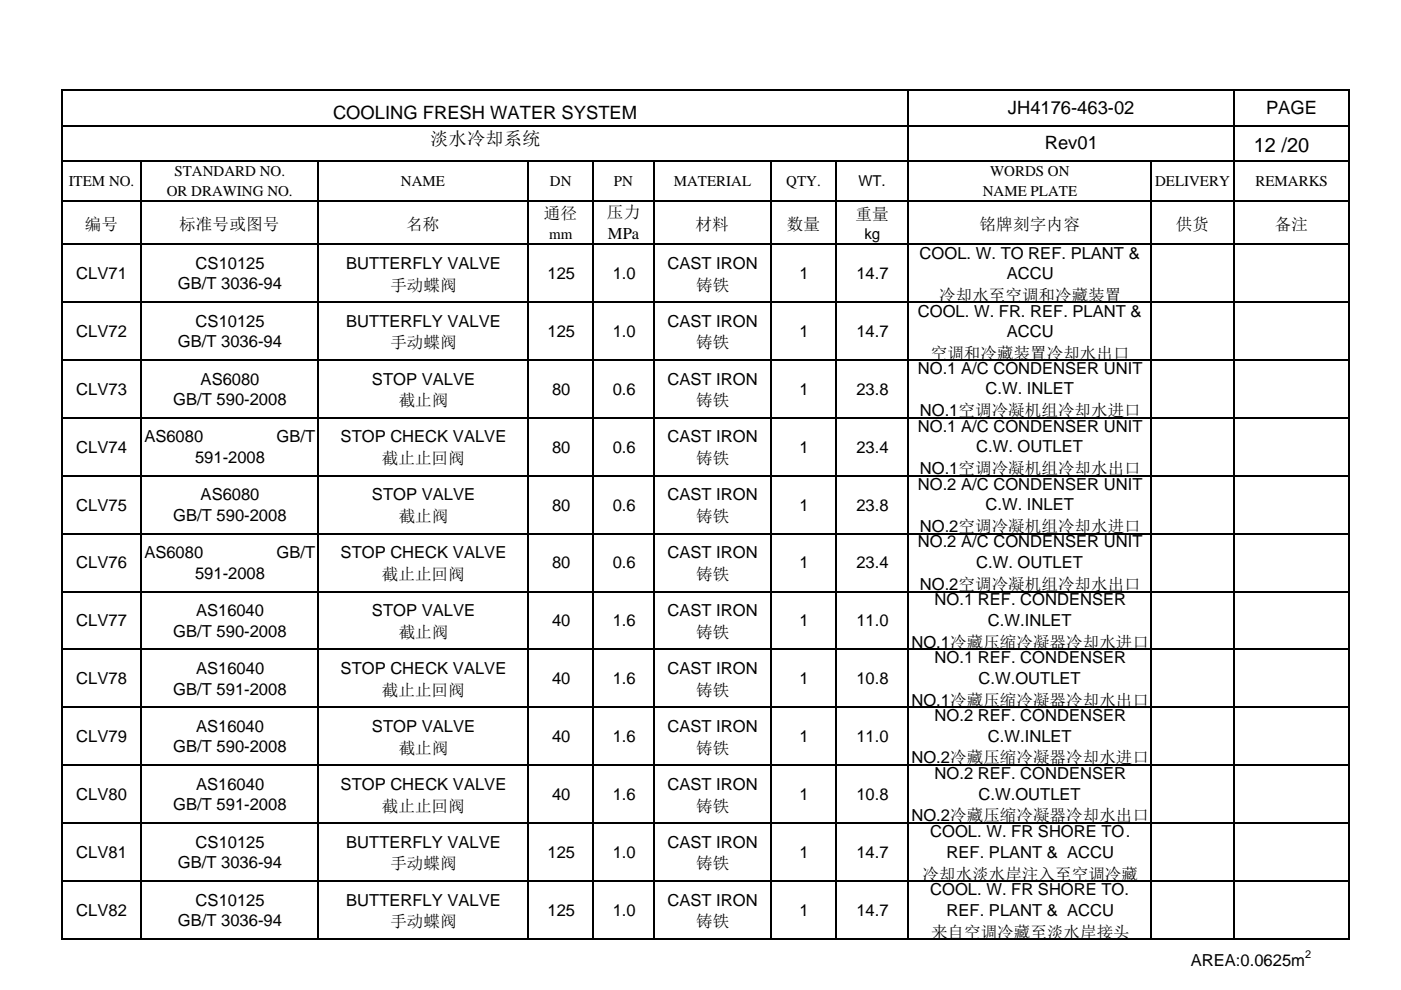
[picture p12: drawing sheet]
<svg xmlns="http://www.w3.org/2000/svg" width="297mm" height="210mm" viewBox="0 0 297 210" stroke-linecap="round" stroke-linejoin="round" font-family="sans-serif">
<defs><g id="words">
<text font-size="4.2" x="265.8" y="32.3">12 /20</text>
<g font-size="3.9">
<text x="70.6" y="25.3">COOLING FRESH WATER SYSTEM</text>
<text x="213.7" y="24.1">JH4176-463-02</text>
<text x="268.4" y="24.3">PAGE</text>
<text x="91.2" y="30.7">淡水冷却系统</text>
<text x="221.5" y="31.6">Rev01</text>
</g>
<g font-size="3.5">
<text x="115.3" y="46.5">通径</text>
<text x="128.7" y="46.3">压力</text>
<text x="181.4" y="46.6">重量</text>
<text x="18" y="48.7">编号</text>
<text x="38" y="48.7">标准号或图号</text>
<text x="86.1" y="48.7">名称</text>
<text x="128.9" y="50.8">MPa</text>
<text x="147.4" y="48.7">材料</text>
<text x="166.8" y="48.7">数量</text>
<text x="207.7" y="48.7">铭牌刻字内容</text>
<text x="249.3" y="48.7">供货</text>
<text x="270.3" y="48.7">备注</text>
<text x="16.2" y="59.2">CLV71</text>
<text x="41.5" y="57">CS10125</text>
<text x="73.4" y="57">BUTTERFLY VALVE</text>
<text x="116.1" y="59.2">125</text>
<text x="129.9" y="59.2">1.0</text>
<text x="141.5" y="57">CAST IRON</text>
<text x="169.5" y="59.2">1</text>
<text x="181.6" y="59.2">14.7</text>
<text x="195" y="54.9">COOL. W. TO REF. PLANT &amp;</text>
<text x="213.5" y="59.2">ACCU</text>
<text x="37.7" y="61.4">GB/T 3036-94</text>
<text x="82.8" y="61.6">手动蝶阀</text>
<text x="147.6" y="61.6">铸铁</text>
<text x="199.1" y="63.8">冷却水至空调和冷藏装置</text>
<text x="16.2" y="71.5">CLV72</text>
<text x="41.5" y="69.3">CS10125</text>
<text x="73.4" y="69.3">BUTTERFLY VALVE</text>
<text x="116.1" y="71.5">125</text>
<text x="129.9" y="71.5">1.0</text>
<text x="141.5" y="69.3">CAST IRON</text>
<text x="169.5" y="71.5">1</text>
<text x="181.6" y="71.5">14.7</text>
<text x="194.6" y="67.1">COOL. W. FR. REF. PLANT &amp;</text>
<text x="213.5" y="71.5">ACCU</text>
<text x="37.7" y="73.7">GB/T 3036-94</text>
<text x="82.8" y="73.9">手动蝶阀</text>
<text x="147.6" y="73.9">铸铁</text>
<text x="197.4" y="76.1">空调和冷藏装置冷却水出口</text>
<text x="16.2" y="83.7">CLV73</text>
<text x="42.5" y="81.6">AS6080</text>
<text x="78.9" y="81.6">STOP VALVE</text>
<text x="117" y="83.7">80</text>
<text x="129.9" y="83.7">0.6</text>
<text x="141.5" y="81.6">CAST IRON</text>
<text x="169.5" y="83.7">1</text>
<text x="181.6" y="83.7">23.8</text>
<text x="194.6" y="79.3">NO.1 A/C CONDENSER UNIT</text>
<text x="209" y="83.7">C.W. INLET</text>
<text x="36.7" y="85.9">GB/T 590-2008</text>
<text x="84.5" y="86.2">截止阀</text>
<text x="147.6" y="86.2">铸铁</text>
<text x="195" y="88.3">NO.1空调冷凝机组冷却水进口</text>
<text x="30.6" y="93.9">AS6080</text>
<text x="58.6" y="93.9">GB/T</text>
<text x="72.2" y="93.9">STOP CHECK VALVE</text>
<text x="141.5" y="93.9">CAST IRON</text>
<text x="194.6" y="91.6">NO.1 A/C CONDENSER UNIT</text>
<text x="207" y="95.9">C.W. OUTLET</text>
<text x="16.2" y="96">CLV74</text>
<text x="41.4" y="98.2">591-2008</text>
<text x="81" y="98.5">截止止回阀</text>
<text x="117" y="96">80</text>
<text x="129.9" y="96">0.6</text>
<text x="147.6" y="98.5">铸铁</text>
<text x="169.5" y="96">1</text>
<text x="181.6" y="96">23.4</text>
<text x="195" y="100.5">NO.1空调冷凝机组冷却水出口</text>
<text x="42.5" y="106.1">AS6080</text>
<text x="78.9" y="106.1">STOP VALVE</text>
<text x="141.5" y="106.1">CAST IRON</text>
<text x="194.6" y="103.8">NO.2 A/C CONDENSER UNIT</text>
<text x="16.2" y="108.3">CLV75</text>
<text x="36.7" y="110.5">GB/T 590-2008</text>
<text x="84.5" y="110.7">截止阀</text>
<text x="117" y="108.3">80</text>
<text x="129.9" y="108.3">0.6</text>
<text x="147.6" y="110.7">铸铁</text>
<text x="169.5" y="108.3">1</text>
<text x="181.6" y="108.3">23.8</text>
<text x="195" y="112.8">NO.2空调冷凝机组冷却水进口</text>
<text x="209" y="108.2">C.W. INLET</text>
<text x="30.6" y="118.4">AS6080</text>
<text x="58.6" y="118.4">GB/T</text>
<text x="72.2" y="118.4">STOP CHECK VALVE</text>
<text x="141.5" y="118.4">CAST IRON</text>
<text x="194.6" y="116.1">NO.2 A/C CONDENSER UNIT</text>
<text x="16.2" y="120.6">CLV76</text>
<text x="41.4" y="122.8">591-2008</text>
<text x="81" y="123">截止止回阀</text>
<text x="117" y="120.6">80</text>
<text x="129.9" y="120.6">0.6</text>
<text x="147.6" y="123">铸铁</text>
<text x="169.5" y="120.6">1</text>
<text x="181.6" y="120.6">23.4</text>
<text x="195" y="125.1">NO.2空调冷凝机组冷却水出口</text>
<text x="207" y="120.5">C.W. OUTLET</text>
<text x="41.6" y="130.7">AS16040</text>
<text x="78.9" y="130.7">STOP VALVE</text>
<text x="141.5" y="130.7">CAST IRON</text>
<text x="198.2" y="128.4">NO.1 REF. CONDENSER</text>
<text x="16.2" y="132.8">CLV77</text>
<text x="36.7" y="135">GB/T 590-2008</text>
<text x="84.5" y="135.3">截止阀</text>
<text x="117" y="132.8">40</text>
<text x="129.9" y="132.8">1.6</text>
<text x="147.6" y="135.3">铸铁</text>
<text x="169.5" y="132.8">1</text>
<text x="181.6" y="132.8">11.0</text>
<text x="193.2" y="137.4">NO.1冷藏压缩冷凝器冷却水进口</text>
<text x="209.5" y="132.8">C.W.INLET</text>
<text x="41.6" y="143">AS16040</text>
<text x="72.2" y="143">STOP CHECK VALVE</text>
<text x="141.5" y="143">CAST IRON</text>
<text x="198.2" y="140.7">NO.1 REF. CONDENSER</text>
<text x="16.2" y="145.1">CLV78</text>
<text x="36.7" y="147.3">GB/T 591-2008</text>
<text x="81" y="147.6">截止止回阀</text>
<text x="117" y="145.1">40</text>
<text x="129.9" y="145.1">1.6</text>
<text x="147.6" y="147.6">铸铁</text>
<text x="169.5" y="145.1">1</text>
<text x="181.6" y="145.1">10.8</text>
<text x="193.2" y="149.6">NO.1冷藏压缩冷凝器冷却水出口</text>
<text x="207.5" y="145">C.W.OUTLET</text>
<text x="41.6" y="155.2">AS16040</text>
<text x="78.9" y="155.2">STOP VALVE</text>
<text x="141.5" y="155.2">CAST IRON</text>
<text x="198.2" y="153">NO.2 REF. CONDENSER</text>
<text x="16.2" y="157.4">CLV79</text>
<text x="36.7" y="159.6">GB/T 590-2008</text>
<text x="84.5" y="159.9">截止阀</text>
<text x="117" y="157.4">40</text>
<text x="129.9" y="157.4">1.6</text>
<text x="147.6" y="159.9">铸铁</text>
<text x="169.5" y="157.4">1</text>
<text x="181.6" y="157.4">11.0</text>
<text x="193.2" y="161.9">NO.2冷藏压缩冷凝器冷却水进口</text>
<text x="209.5" y="157.3">C.W.INLET</text>
<text x="41.6" y="167.5">AS16040</text>
<text x="72.2" y="167.5">STOP CHECK VALVE</text>
<text x="141.5" y="167.5">CAST IRON</text>
<text x="198.2" y="165.2">NO.2 REF. CONDENSER</text>
<text x="16.2" y="169.7">CLV80</text>
<text x="36.7" y="171.9">GB/T 591-2008</text>
<text x="81" y="172.1">截止止回阀</text>
<text x="117" y="169.7">40</text>
<text x="129.9" y="169.7">1.6</text>
<text x="147.6" y="172.1">铸铁</text>
<text x="169.5" y="169.7">1</text>
<text x="181.6" y="169.7">10.8</text>
<text x="207.5" y="169.6">C.W.OUTLET</text>
<text x="41.5" y="179.8">CS10125</text>
<text x="73.4" y="179.8">BUTTERFLY VALVE</text>
<text x="141.5" y="179.8">CAST IRON</text>
<text x="193.2" y="174.2">NO.2冷藏压缩冷凝器冷却水出口</text>
<text x="197.2" y="177.6">COOL. W. FR SHORE TO.</text>
<text x="16.2" y="181.9">CLV81</text>
<text x="37.7" y="184.1">GB/T 3036-94</text>
<text x="82.8" y="184.4">手动蝶阀</text>
<text x="116.1" y="181.9">125</text>
<text x="129.9" y="181.9">1.0</text>
<text x="147.6" y="184.4">铸铁</text>
<text x="169.5" y="181.9">1</text>
<text x="181.6" y="181.9">14.7</text>
<text x="200.7" y="182">REF. PLANT &amp; ACCU</text>
<text x="195.6" y="186.6">冷却水淡水岸注入至空调冷藏</text>
<text x="197.2" y="189.9">COOL. W. FR SHORE TO.</text>
<text x="16.2" y="194.2">CLV82</text>
<text x="37.7" y="196.4">GB/T 3036-94</text>
<text x="41.5" y="192.1">CS10125</text>
<text x="73.4" y="192.1">BUTTERFLY VALVE</text>
<text x="82.8" y="196.7">手动蝶阀</text>
<text x="116.1" y="194.2">125</text>
<text x="129.9" y="194.2">1.0</text>
<text x="141.5" y="192.1">CAST IRON</text>
<text x="147.6" y="196.7">铸铁</text>
<text x="169.5" y="194.2">1</text>
<text x="181.6" y="194.2">14.7</text>
<text x="200.7" y="194.3">REF. PLANT &amp; ACCU</text>
<text x="197.4" y="198.9">来自空调冷藏至淡水岸接头</text>
<text x="252.5" y="204.9">AREA:0.0625m</text>
</g>
<g font-size="3.2">
<text x="14.6" y="39.5">ITEM NO.</text>
<text x="35.3" y="41.5">OR DRAWING NO.</text>
<text x="37" y="37.4">STANDARD NO.</text>
<text x="85" y="39.5">NAME</text>
<text x="116.6" y="39.5">DN</text>
<text x="130.2" y="39.5">PN</text>
<text x="142.9" y="39.5">MATERIAL</text>
<text x="166.7" y="39.5">QTY.</text>
<text x="182" y="39.5">WT.</text>
<text x="208.4" y="41.5">NAME PLATE</text>
<text x="209.9" y="37.4">WORDS ON</text>
<text x="244.9" y="39.5">DELIVERY</text>
<text x="266.2" y="39.5">REMARKS</text>
<text x="116.5" y="50.6">mm</text>
<text x="183.3" y="50.6">kg</text>
</g>
<text font-size="2.3" x="276.7" y="203.2">2</text>
</g></defs>
<g fill="none" stroke="#000" stroke-width=".34">
<path d="M13.2 19v33M13.3 19.1h272.9M192.6 19.3v32.7M261.6 19.3v32.7M286 19.3v32.7M13.3 26.6h272.9M13.3 34.1h272.9M29.8 34.3v17.7M67.4 34.3v17.7M111.9 34.3v17.7M125.8 34.3v17.7M138.6 34.3v17.7"/>
<path d="M163.4 34.3v17.7M177.3 34.3v17.7M244 34.3v17.7M13.3 42.6h272.9M13.3 51.8h272.9"/>
</g>
<path d="M13.3 52h272.8v147.2h-272.8z" fill="#fff"/>
<g fill="none" stroke="#000" stroke-width=".34">
<path d="M13.2 51.6v147.7M13.3 51.8h272.9M29.8 52v147.3M67.4 52v147.3M111.9 52v147.3M125.8 52v147.3M138.6 52v147.3M163.4 52v147.3M177.3 52v147.3M192.6 52v147.3M244 52v147.3M261.6 52v147.3"/>
<path d="M286 52v147.3M13.3 64.1h272.9M13.3 76.4h272.9M13.3 88.6h272.9M13.3 100.9h272.9M13.3 113.2h272.9M13.3 125.5h272.9M13.3 137.8h272.9M13.3 150h272.9M13.3 162.3h272.9M13.3 174.6h272.9M13.3 186.9h272.9"/>
<path d="M13.3 199.1h272.9"/>
</g>
<use href="#words"/>
</svg>
